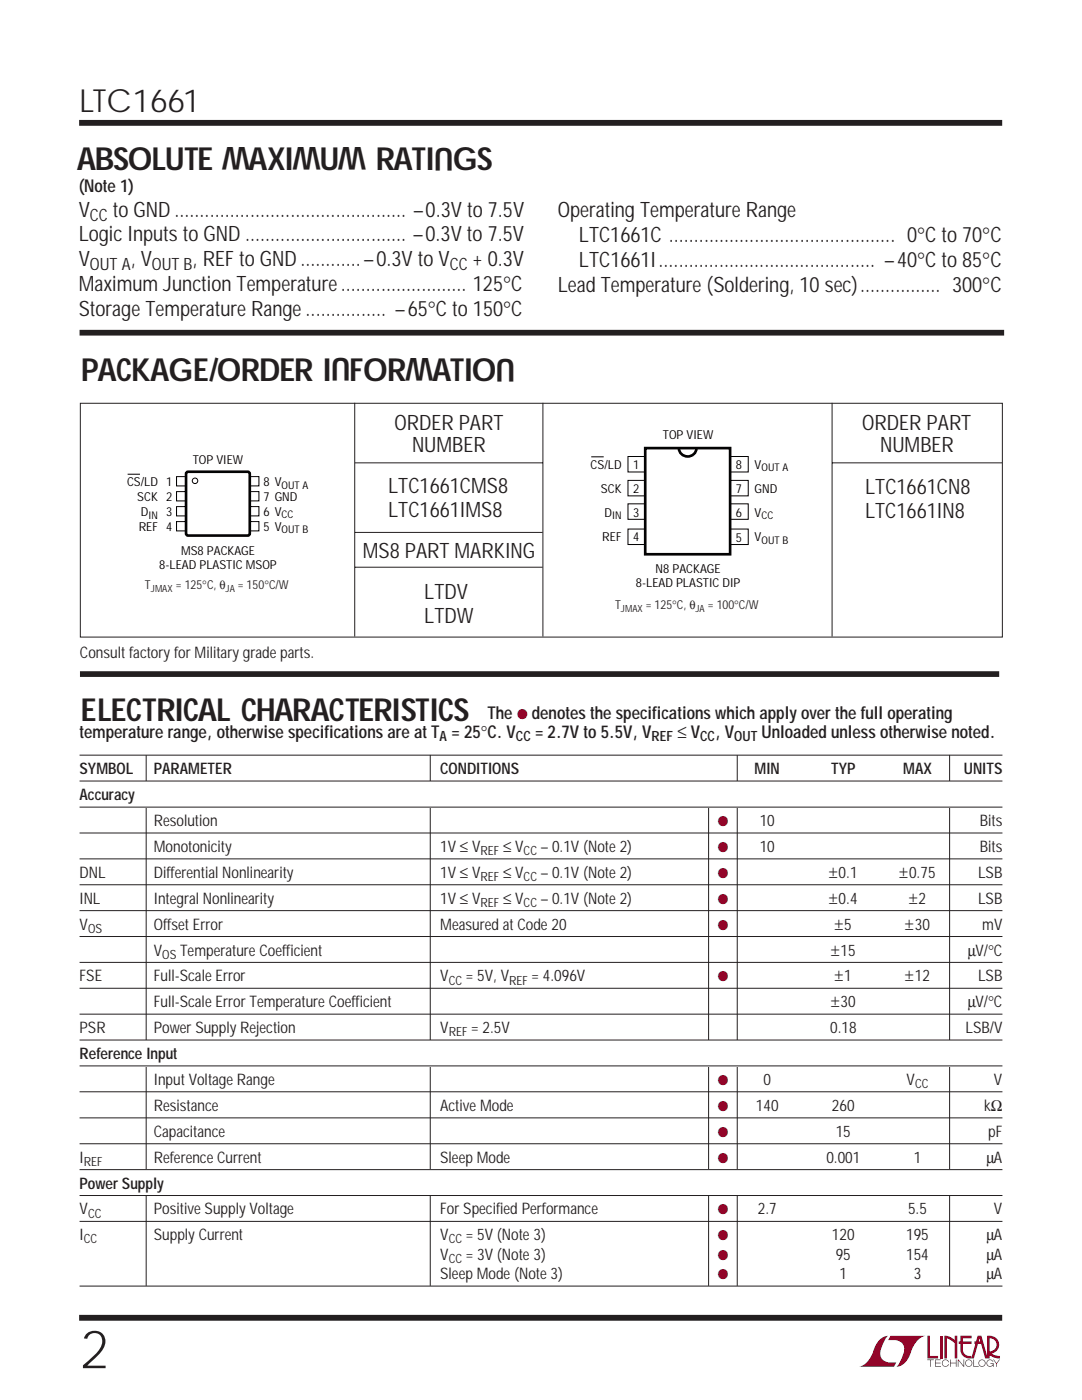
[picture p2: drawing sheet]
<svg xmlns="http://www.w3.org/2000/svg" width="216mm" height="279mm" viewBox="0 0 216 279" stroke-linecap="round" stroke-linejoin="round" font-family="sans-serif">
<defs><g id="words">
<text font-size="10.6" fill="#231f20" x="16" y="273">2</text>
<g font-size="6.3" fill="#231f20">
<text x="15.9" y="22.3">LTC1661</text>
<text x="49.9" y="29.4" transform="rotate(-180 49.9 29.4)">W</text>
<text x="73.1" y="29.4" transform="rotate(-180 73.1 29.4)">W W</text>
<text x="90.5" y="29.4" transform="rotate(-180 90.5 29.4)">U</text>
<text x="15.3" y="33.9">ABSOLUTE</text>
<text x="49.5" y="33.9">AXI</text>
<text x="63.8" y="33.9">U</text>
<text x="75" y="33.9">RATI GS</text>
<text x="69.9" y="71.5" transform="rotate(-180 69.9 71.5)">U</text>
<text x="86.5" y="71.5" transform="rotate(-180 86.5 71.5)">W</text>
<text x="102.8" y="71.6" transform="rotate(-180 102.8 71.6)">U</text>
<text x="16.2" y="76">PACKAGE/ORDER I FOR</text>
<text x="86.2" y="76">ATIO</text>
<text x="16.1" y="143.9">ELECTRICAL CHARA TERISTICS</text>
<text x="65.6" y="143.8">C</text>
</g>
<g font-size="4.2" fill="#231f20">
<text x="15.7" y="43.3">V</text>
<text x="22.5" y="43.3">to GND.............................................. –0.3V to 7.5V</text>
<text x="111.3" y="43.4">Operating Temperature Range</text>
<text x="15.7" y="48.2">Logic Inputs to GND ................................ –0.3V to 7.5V</text>
<text x="15.7" y="53.1">V</text>
<text x="26.1" y="53.1">, V</text>
<text x="38.4" y="53.1">, REF to GND............–0.3V to V</text>
<text x="94.3" y="53.1">+ 0.3V</text>
<text x="115.5" y="53.3">LTC1661I........................................... –40°C to 85°C</text>
<text x="115.5" y="48.3">LTC1661C ............................................. 0°C to 70°C</text>
<text x="15.7" y="58.1">Maximum Junction Temperature......................... 125°C</text>
<text x="111.3" y="58.2">Lead Temperature (Soldering, 10 sec)................ 300°C</text>
<text x="15.7" y="63">Storage Temperature Range................ –65°C to 150°C</text>
<text x="78.7" y="85.9">ORDER PART</text>
<text x="172" y="85.9">ORDER PART</text>
<text x="82.2" y="90.3">NUMBER</text>
<text x="175.6" y="90.3">NUMBER</text>
<text x="77.5" y="98.4">LTC1661CMS8</text>
<text x="172.6" y="98.5">LTC1661CN8</text>
<text x="77.5" y="103.2">LTC1661IMS8</text>
<text x="172.6" y="103.3">LTC1661IN8</text>
<text x="72.4" y="111.3">MS8 PART MARKING</text>
<text x="84.7" y="119.5">LTDV</text>
<text x="84.7" y="124.2">LTDW</text>
</g>
<g font-size="3.5" fill="#231f20">
<text x="15.7" y="38.3">(Note 1)</text>
<text x="97.3" y="143.5">The</text>
<text x="106.1" y="143.5">denotes the specifications which apply over the full operating</text>
<text x="15.9" y="147.2">temperature range, otherwise specifications are at T = 25°C. V</text>
<text x="106.8" y="147.2">= 2.7V to 5.5V, V</text>
<text x="135.2" y="147.2">≤ V</text>
<text x="142.7" y="147.2">, V</text>
<text x="152" y="147.2">Unloaded unless otherwise noted.</text>
</g>
<g font-size="3.4" fill="#231f20">
<text x="17.9" y="44.1">CC</text>
<text x="17.9" y="54">OUT A</text>
<text x="30.3" y="54">OUT B</text>
<text x="89.7" y="54">CC</text>
</g>
<g font-size="3.2" fill="#231f20">
<text x="16" y="131.4">Consult factory for Military grade parts.</text>
<text x="15.9" y="154.5">SYMBOL</text>
<text x="30.7" y="154.5">PARAMETER</text>
<text x="87.8" y="154.5">CONDITIONS</text>
<text x="150.6" y="154.5">MIN</text>
<text x="165.9" y="154.5">TYP</text>
<text x="180.2" y="154.5">MAX</text>
<text x="192.3" y="154.5">UNITS</text>
<text x="15.9" y="159.7">Accuracy</text>
<text x="30.7" y="164.8">Resolution</text>
<text x="151.6" y="164.8">10</text>
<text x="195.5" y="164.8">Bits</text>
<text x="30.7" y="170">Monotonicity</text>
<text x="87.8" y="170">1V ≤ V</text>
<text x="100.4" y="170">≤ V</text>
<text x="107.9" y="170">– 0.1V (Note 2)</text>
<text x="151.6" y="170">10</text>
<text x="195.5" y="170">Bits</text>
<text x="15.9" y="175.2">DNL</text>
<text x="30.7" y="175.2">Differential Nonlinearity</text>
<text x="87.8" y="175.2">1V ≤ V</text>
<text x="100.4" y="175.2">≤ V</text>
<text x="107.9" y="175.2">– 0.1V (Note 2)</text>
<text x="165.4" y="175.2">±0.1</text>
<text x="179.5" y="175.2">±0.75</text>
<text x="195.2" y="175.2">LSB</text>
<text x="15.9" y="180.3">INL</text>
<text x="15.9" y="185.5">V</text>
<text x="30.7" y="185.5">Offset Error</text>
<text x="30.7" y="180.3">Integral Nonlinearity</text>
<text x="87.8" y="180.3">1V ≤ V</text>
<text x="87.8" y="185.5">Measured at Code 20</text>
<text x="100.4" y="180.3">≤ V</text>
<text x="107.9" y="180.3">– 0.1V (Note 2)</text>
<text x="165.4" y="180.3">±0.4</text>
<text x="166.6" y="185.5">±5</text>
<text x="180.6" y="185.5">±30</text>
<text x="181.4" y="180.3">±2</text>
<text x="195.2" y="180.3">LSB</text>
<text x="196" y="185.5">mV</text>
<text x="30.7" y="190.7">V</text>
<text x="35.9" y="190.7">Temperature Coefficient</text>
<text x="165.8" y="190.7">±15</text>
<text x="193.1" y="190.7">µV/°C</text>
<text x="15.9" y="195.9">FSE</text>
<text x="30.7" y="195.9">Full-Scale Error</text>
<text x="87.8" y="195.9">V</text>
<text x="93" y="195.9">= 5V, V</text>
<text x="106.1" y="195.9">= 4.096V</text>
<text x="166.6" y="195.9">±1</text>
<text x="180.6" y="195.9">±12</text>
<text x="195.2" y="195.9">LSB</text>
<text x="30.7" y="201">Full-Scale Error Temperature Coefficient</text>
<text x="165.8" y="201">±30</text>
<text x="193.1" y="201">µV/°C</text>
<text x="15.9" y="206.2">PSR</text>
<text x="30.7" y="206.2">Power Supply Rejection</text>
<text x="87.8" y="206.2">V</text>
<text x="94" y="206.2">= 2.5V</text>
<text x="165.6" y="206.2">0.18</text>
<text x="192.7" y="206.2">LSB/V</text>
<text x="15.9" y="211.4">Reference Input</text>
<text x="30.7" y="216.5">Input Voltage Range</text>
<text x="30.7" y="221.7">Resistance</text>
<text x="87.8" y="221.7">Active Mode</text>
<text x="150.8" y="221.7">140</text>
<text x="152.4" y="216.5">0</text>
<text x="166" y="221.7">260</text>
<text x="180.9" y="216.5">V</text>
<text x="196.4" y="221.7">kΩ</text>
<text x="198.3" y="216.5">V</text>
<text x="30.7" y="226.9">Capacitance</text>
<text x="166.8" y="226.9">15</text>
<text x="197.2" y="226.9">pF</text>
<text x="15.9" y="232">I</text>
<text x="30.7" y="232">Reference Current</text>
<text x="87.8" y="232">Sleep Mode</text>
<text x="164.9" y="232">0.001</text>
<text x="182.3" y="232">1</text>
<text x="196.9" y="232">µA</text>
<text x="15.9" y="237.2">Power Supply</text>
<text x="15.9" y="242.4">V</text>
<text x="30.7" y="242.4">Positive Supply Voltage</text>
<text x="87.8" y="242.4">For Specified Performance</text>
<text x="151.2" y="242.4">2.7</text>
<text x="181.2" y="242.4">5.5</text>
<text x="198.3" y="242.4">V</text>
<text x="15.9" y="247.5">I</text>
<text x="30.7" y="247.5">Supply Current</text>
<text x="87.8" y="251.4">V</text>
<text x="87.8" y="247.5">V</text>
<text x="93" y="247.5">= 5V (Note 3)</text>
<text x="93" y="251.4">= 3V (Note 3)</text>
<text x="166" y="247.5">120</text>
<text x="166.8" y="251.4">95</text>
<text x="180.8" y="247.5">195</text>
<text x="180.8" y="251.4">154</text>
<text x="196.9" y="247.5">µA</text>
<text x="196.9" y="251.4">µA</text>
<text x="87.8" y="255.3">Sleep Mode (Note 3)</text>
<text x="167.5" y="255.3">1</text>
<text x="182.3" y="255.3">3</text>
<text x="196.8" y="255.3">µA</text>
</g>
<g font-size="2.8" fill="#900126">
<text x="103.2" y="143.5">●</text>
<text x="143.2" y="164.8">●</text>
<text x="143.2" y="170">●</text>
<text x="143.2" y="175.2">●</text>
<text x="143.2" y="180.3">●</text>
<text x="143.2" y="185.5">●</text>
<text x="143.2" y="195.9">●</text>
<text x="143.2" y="216.5">●</text>
<text x="143.2" y="221.7">●</text>
<text x="143.2" y="226.9">●</text>
<text x="143.2" y="232">●</text>
<text x="143.2" y="242.4">●</text>
<text x="143.2" y="247.5">●</text>
<text x="143.2" y="251.4">●</text>
<text x="143.2" y="255.3">●</text>
</g>
<g font-size="2.8" fill="#231f20">
<text x="87.7" y="148">A</text>
<text x="103" y="148">CC</text>
<text x="130" y="148">REF</text>
<text x="139.7" y="148">CC</text>
<text x="146.5" y="148">OUT</text>
</g>
<g font-size="2.5">
<text x="132.3" y="87.6">TOP VIEW</text>
<text x="38.5" y="92.6">TOP VIEW</text>
<text x="117.8" y="93.5">CS/LD</text>
<text x="126.4" y="93.6">1</text>
<text x="146.8" y="93.7">8</text>
<text x="150.6" y="93.5">V</text>
<text x="25.3" y="97">CS/LD 1</text>
<text x="27.4" y="100">SCK 2</text>
<text x="52.6" y="97">8 V</text>
<text x="52.6" y="100">7 GND</text>
<text x="119.9" y="98.3">SCK</text>
<text x="126.4" y="98.4">2</text>
<text x="146.8" y="98.5">7</text>
<text x="150.6" y="98.3">GND</text>
<text x="27.7" y="106">REF 4</text>
<text x="28.1" y="103">D</text>
<text x="33.1" y="103">3</text>
<text x="52.6" y="102.9">6 V</text>
<text x="52.6" y="105.9">5 V</text>
<text x="120.2" y="107.9">REF</text>
<text x="120.6" y="103.1">D</text>
<text x="126.4" y="103.2">3</text>
<text x="126.4" y="108">4</text>
<text x="146.8" y="103.3">6</text>
<text x="150.6" y="103.1">V</text>
<text x="150.6" y="107.9">V</text>
<text x="31.8" y="113.6">8-LEAD PLASTIC MSOP</text>
<text x="36.1" y="110.8">MS8 PACKAGE</text>
<text x="146.8" y="108.1">5</text>
<text x="126.9" y="117.2">8-LEAD PLASTIC DIP</text>
<text x="130.8" y="114.4">N8 PACKAGE</text>
</g>
<g font-size="2.5" fill="#231f20">
<text x="28.9" y="117.6">T</text>
<text x="35.1" y="117.6">= 125°C, θ</text>
<text x="47.4" y="117.6">= 150°C/W</text>
<text x="122.7" y="121.6">T</text>
<text x="128.9" y="121.6">= 125°C, θ</text>
<text x="141.3" y="121.6">= 100°C/W</text>
<text x="95.9" y="170.6">REF</text>
<text x="104.5" y="170.6">CC</text>
<text x="95.9" y="175.8">REF</text>
<text x="104.5" y="175.8">CC</text>
<text x="95.9" y="181">REF</text>
<text x="104.5" y="181">CC</text>
<text x="17.6" y="186.1">OS</text>
<text x="32.4" y="191.3">OS</text>
<text x="89.5" y="196.5">CC</text>
<text x="101.6" y="196.5">REF</text>
<text x="89.5" y="206.8">REF</text>
<text x="182.6" y="217.2">CC</text>
<text x="16.7" y="232.7">REF</text>
<text x="17.6" y="243">CC</text>
<text x="16.7" y="248.2">CC</text>
<text x="89.5" y="248.2">CC</text>
<text x="89.5" y="252.1">CC</text>
</g>
<g font-size="2.1">
<text x="152" y="94.1">OUT A</text>
<text x="56.2" y="97.5">OUT A</text>
<text x="29.6" y="103.5">IN</text>
<text x="56.2" y="103.5">CC</text>
<text x="56.2" y="106.5">OUT B</text>
<text x="122.1" y="103.7">IN</text>
<text x="152" y="103.7">CC</text>
<text x="152" y="108.5">OUT B</text>
</g>
<g font-size="2" fill="#231f20">
<text x="30.1" y="118.1">JMAX</text>
<text x="45" y="118.1">JA</text>
<text x="123.9" y="122.1">JMAX</text>
<text x="138.8" y="122.1">JA</text>
</g>
</g></defs>
<path d="M15.8 24.5h184.2M15.8 263h184.2" fill="none" stroke="#231f20" stroke-width="1.2" stroke-linecap="butt"/>
<g fill="#900126">
<path d="M185.1 266.6h.5v4h1.6v.5h-2.1z"/>
<path d="M175.3 267.6a2.58 2.58 0 0 1 1.9-1h-.1a6.2 6.2 0 0 0-1.4 4.1 2.58 2.58 0 0 0 3.1 1.2l-.4 .9h-7a4.9 4.9 0 0 0 3.1-3.8z"/>
<path d="M177.7 266.6h7a4.9 4.9 0 0 0-3.1 3.8 3.2 3.2 0 0 1-2.7 2.4v-.1a6.2 6.2 0 0 0 1.5-4 2.58 2.58 0 0 0-3.2-1.3z"/>
<path d="M187.5 266.6h.5v4.5h-.5z"/>
<path d="M188.4 266.6l1.1 .2 1 .6v-.8h.5v4.5h-.5v-3.1l-1.6-.9v4h-.5z"/>
<path d="M185 271.3h1.3v.1h-.6v1.4h-.1v-1.4h-.6z"/>
<path d="M186.6 271.3h1.1v.1h-1v.6h1v.1h-1v.6h1.1v.1h-1.2z"/>
<path d="M189.6 271.3h.1v.7h1v-.7h.2v1.5h-.2v-.7h-1v.7h-.1z"/>
<path d="M191.1 271.3h.2l1 1.3v-1.3h.1v1.5l-1.2-1.3v1.3h-.1z"/>
<path d="M194.2 271.3h.2v1.4h.9v.1h-1.1z"/>
<path d="M198.2 271.3h.1l.5 .7 .6-.7h.1l-.6 .9v.6h-.1v-.6z"/>
<path d="M191.6 266.6h2.3v.5h-1.8v.6h1.8v.5h-1.8v1.2a1.32 1.32 0 0 0 1.7 1.2v.5l1.3-4.5h.7l1.2 4.1v-4.1a1.84 1.84 0 0 1 2.3 1.3 1.84 1.84 0 0 1-1.4 2.2l.7 .4 .9 .1v.5l-1.1-.2-1.1-.5v-.7a1.34 1.34 0 0 0 1.5-1.2 1.34 1.34 0 0 0-1.3-1.4v4h-.9l-.8-2.9h-1.4v-.5h1.2l-.1-.6-1.2 4a2.06 2.06 0 0 1-2.6-1.3l-.1-1.6h-.3v-.5h.3z"/>
<path d="M192.8 271.5a.72 .72 0 0 1 1.1 .1 .72 .72 0 0 1-.4 1.1 .72 .72 0 0 1-.9-.7h.1a.59 .59 0 0 0 .9 .6 .59 .59 0 0 0 .1-1 .59 .59 0 0 0-.9 .2l-.1 .2h-.1z"/>
<path d="M195.4 271.5a.72 .72 0 0 1 1.2 .1 .72 .72 0 0 1-.4 1.1 .72 .72 0 0 1-1-.7h.2a.59 .59 0 0 0 .8 .6 .59 .59 0 0 0 .2-1 .59 .59 0 0 0-1 .2v.2h-.2z"/>
<path d="M197 271.5a.72 .72 0 0 1 1.2 .3h-.1a.59 .59 0 0 0-.9-.2 .59 .59 0 0 0 .1 .9 .59 .59 0 0 0 .8-.3h-.5v-.2h.7v.8h-.2v-.3a.73 .73 0 0 1-1 .1 .73 .73 0 0 1-.1-1.1z"/>
<path d="M188.1 271.5a.71 .71 0 0 1 1.3 .4h-.2a.59 .59 0 0 0-.9-.3 .59 .59 0 0 0 0 .9 .59 .59 0 0 0 .9-.2h.1a.72 .72 0 0 1-1 .4 .72 .72 0 0 1-.2-1.2z"/>
</g>
<path d="M29.2 150.7v105.9M85.9 150.7v105.9M141.4 155.9v100.7M147.1 150.7v105.9M189.5 150.7v105.9" fill="none" stroke="#231f20" stroke-width=".2"/>
<path d="M16 134.5h183.4" fill="none" stroke="#231f20" stroke-width="1.1" stroke-linecap="butt"/>
<g fill="#fff">
<path d="M12.3 155.8h179.4v5.3h-179.4z"/>
<path d="M11.8 207.6h190.1v5.2h-190.1z"/>
<path d="M11.6 233.4h192.2v5.1h-192.2z"/>
</g>
<g fill="none" stroke="#231f20" stroke-width=".2">
<path d="M16 80.5h184v46.6h-184zM70.8 80.4v46.6M70.8 92.4h37.5M108.3 80.4v46.6M166 92.4h33.9M166 80.4v46.6M70.8 106.3h37.5M70.8 113.2h37.5M15.9 150.7h184.1M15.9 155.9h184.1M15.9 161.1h184.1M15.9 166.2h184.1"/>
<path d="M15.9 171.4h184.1M15.9 176.6h184.1M15.9 181.7h184.1M15.9 186.9h184.1M15.9 192.1h184.1M15.9 197.2h184.1M15.9 202.4h184.1M15.9 207.6h184.1M15.9 212.7h184.1M15.9 217.9h184.1M15.9 223.1h184.1M15.9 228.3h184.1"/>
<path d="M15.9 233.4h184.1M15.9 238.6h184.1M15.9 243.8h184.1M15.9 256.7h184.1"/>
</g>
<path d="M15.9 66.4h184.5" fill="none" stroke="#231f20" stroke-width="1.1" stroke-linecap="butt"/>
<g fill="none" stroke="#000" stroke-width=".2">
<path d="M25.5 94.6h2.4M35.2 95.1h1.9v1.9h-1.9zM35.2 98.1h1.9v1.9h-1.9zM49.8 95.1h1.9v1.9h-1.9zM49.8 98.1h1.9v1.9h-1.9zM125.3 91.1h24v3.1h-24zM125.3 95.9h24v3.1h-24zM35.2 101.1h1.9v1.9h-1.9zM35.2 104.1h1.9v1.9h-1.9zM49.8 101.1h1.9v1.9h-1.9zM49.8 104.1h1.9v1.9h-1.9zM125.3 100.6h24v3h-24z"/>
<path d="M125.3 105.6h24v3.1h-24z"/>
<circle cx="38.9" cy="96" r=".55"/>
</g>
<path d="M37.2 94.4l.3-.3 12.1 .1 .2 .4v12.1l-.4 .2-12.1-.1-.2-.3z" fill="none" stroke="#000" stroke-width=".53"/>
<path d="M128.7 89.4h17v21.2h-17z" fill="#fff" stroke="#000" stroke-width=".53"/>
<path d="M135.5 89.5a1.75 1.75 0 0 0 1.7 1.6 1.75 1.75 0 0 0 1.8-1.6" fill="none" stroke="#000" stroke-width=".53"/>
<path d="M118 91.2h2.5" fill="none" stroke="#000" stroke-width=".2"/>
<use href="#words"/>
</svg>
